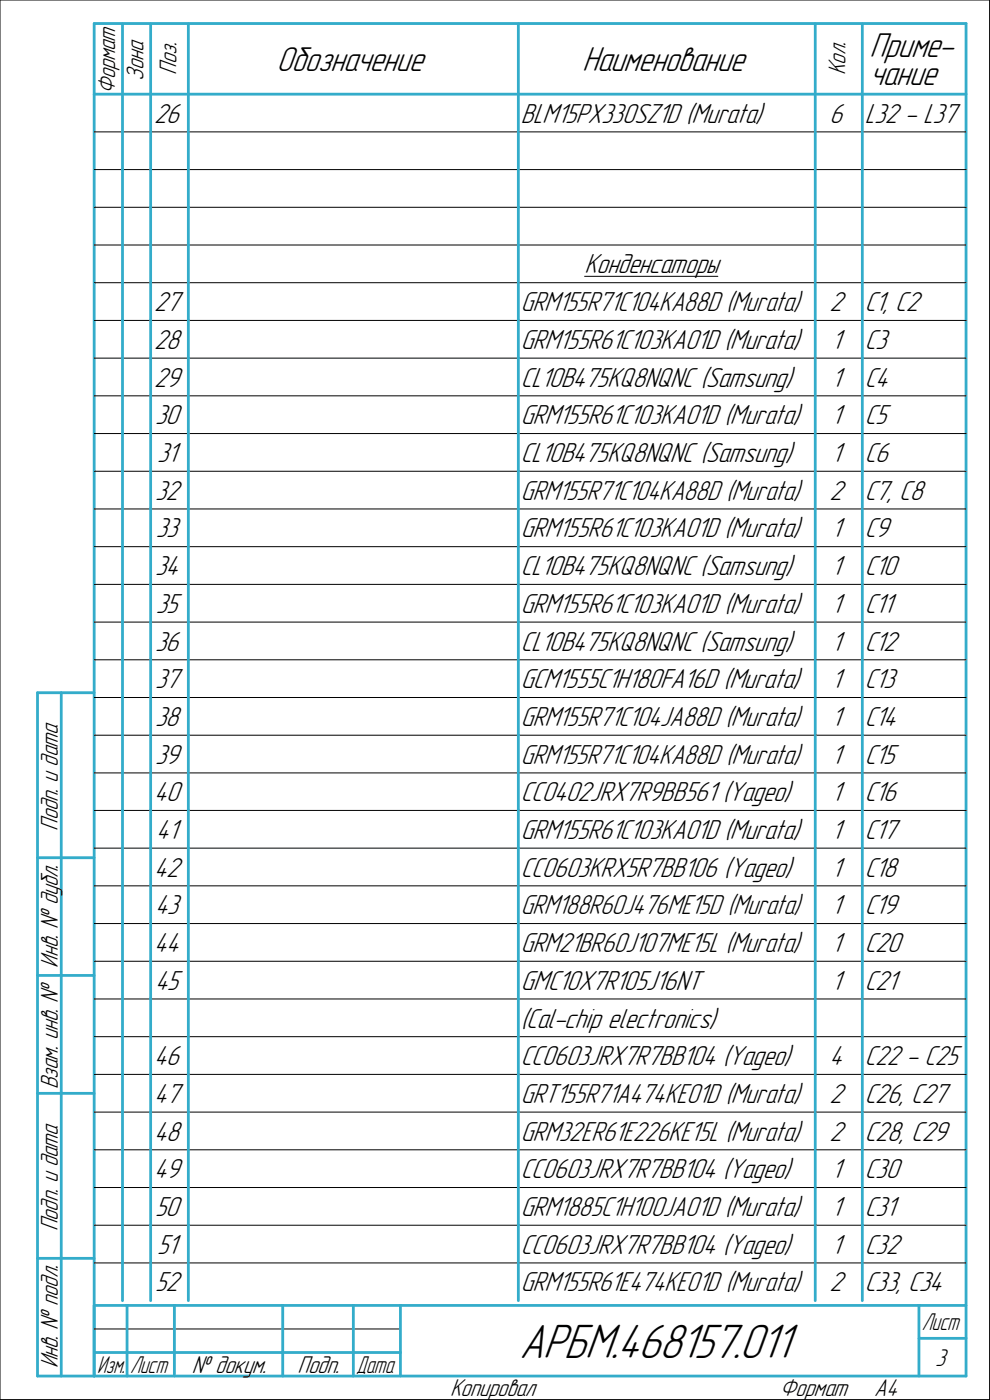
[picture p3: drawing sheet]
<svg xmlns="http://www.w3.org/2000/svg" width="210mm" height="297mm" viewBox="0 0 210 297" stroke-linecap="round" stroke-linejoin="round" font-family="sans-serif">
<defs><g id="words">
<text font-size="10.9" x="110.2" y="288">АРБМ.468157.011</text>
<g font-size="7.8">
<text x="58.7" y="15">Обозначение</text>
<text x="123.5" y="15">Наименование</text>
<text x="184.5" y="12.1">Приме-</text>
<text x="184.5" y="18">чание</text>
</g>
<g font-size="6.2">
<text x="32.7" y="26">26</text>
<text x="110.5" y="26">BLM15PX330SZ1D (Murata)</text>
<text x="176" y="26">6</text>
<text x="183.5" y="26">L32 - L37</text>
<text x="124" y="58">Конденсаторы</text>
<text x="32.7" y="66">27</text>
<text x="110.5" y="66">GRM155R71C104KA88D (Murata)</text>
<text x="176" y="66">2</text>
<text x="183.5" y="66">C1, C2</text>
<text x="32.7" y="74">28</text>
<text x="110.5" y="74">GRM155R61C103KA01D (Murata)</text>
<text x="176.4" y="74">1</text>
<text x="183.5" y="74">C3</text>
<text x="32.7" y="82">29</text>
<text x="110.5" y="82">CL10B475KQ8NQNC (Samsung)</text>
<text x="176.4" y="82">1</text>
<text x="183.5" y="82">С4</text>
<text x="32.9" y="90">30</text>
<text x="110.5" y="90">GRM155R61C103KA01D (Murata)</text>
<text x="176.4" y="90">1</text>
<text x="183.5" y="90">С5</text>
<text x="33.3" y="98">31</text>
<text x="110.5" y="98">CL10B475KQ8NQNC (Samsung)</text>
<text x="176.4" y="98">1</text>
<text x="183.5" y="98">С6</text>
<text x="32.9" y="106">32</text>
<text x="110.5" y="106">GRM155R71C104KA88D (Murata)</text>
<text x="176" y="106">2</text>
<text x="183.5" y="106">C7, C8</text>
<text x="33" y="114">33</text>
<text x="110.5" y="114">GRM155R61C103KA01D (Murata)</text>
<text x="176.4" y="114">1</text>
<text x="183.5" y="114">С9</text>
<text x="32.9" y="122">34</text>
<text x="110.5" y="122">CL10B475KQ8NQNC (Samsung)</text>
<text x="176.4" y="122">1</text>
<text x="183.5" y="122">C10</text>
<text x="33" y="130">35</text>
<text x="110.5" y="130">GRM155R61C103KA01D (Murata)</text>
<text x="176.4" y="130">1</text>
<text x="183.5" y="130">C11</text>
<text x="32.9" y="138">36</text>
<text x="110.5" y="138">CL10B475KQ8NQNC (Samsung)</text>
<text x="176.4" y="138">1</text>
<text x="183.5" y="138">C12</text>
<text x="32.9" y="146">37</text>
<text x="110.5" y="146">GCM1555C1H180FA16D (Murata)</text>
<text x="176.4" y="146">1</text>
<text x="183.5" y="146">C13</text>
<text x="32.9" y="154">38</text>
<text x="110.5" y="154">GRM155R71C104JA88D (Murata)</text>
<text x="176.4" y="154">1</text>
<text x="183.5" y="154">C14</text>
<text x="32.9" y="162">39</text>
<text x="110.5" y="162">GRM155R71C104KA88D (Murata)</text>
<text x="176.4" y="162">1</text>
<text x="183.5" y="162">C15</text>
<text x="32.7" y="170">40</text>
<text x="110.5" y="170">CC0402JRX7R9BB561 (Yageo)</text>
<text x="176.4" y="170">1</text>
<text x="183.5" y="170">C16</text>
<text x="33.2" y="178">41</text>
<text x="110.5" y="178">GRM155R61C103KA01D (Murata)</text>
<text x="176.4" y="178">1</text>
<text x="183.5" y="178">C17</text>
<text x="32.7" y="186">42</text>
<text x="110.5" y="186">CC0603KRX5R7BB106 (Yageo)</text>
<text x="176.4" y="186">1</text>
<text x="183.5" y="186">C18</text>
<text x="32.9" y="194">43</text>
<text x="110.5" y="194">GRM188R60J476ME15D (Murata)</text>
<text x="176.4" y="194">1</text>
<text x="183.5" y="194">C19</text>
<text x="32.7" y="202">44</text>
<text x="110.5" y="202">GRM21BR60J107ME15L (Murata)</text>
<text x="176.4" y="202">1</text>
<text x="183.5" y="202">C20</text>
<text x="32.9" y="210">45</text>
<text x="110.5" y="210">GMC10X7R105J16NT</text>
<text x="176.4" y="210">1</text>
<text x="183.5" y="210">C21</text>
<text x="110.5" y="218">(Cal-chip electronics)</text>
<text x="32.7" y="226">46</text>
<text x="110.5" y="226">CC0603JRX7R7BB104 (Yageo)</text>
<text x="176" y="226">4</text>
<text x="183.5" y="226">C22 - C25</text>
<text x="32.7" y="234">47</text>
<text x="110.5" y="234">GRT155R71A474KE01D (Murata)</text>
<text x="176" y="234">2</text>
<text x="183.5" y="234">C26, C27</text>
<text x="32.7" y="242">48</text>
<text x="110.5" y="242">GRM32ER61E226KE15L (Murata)</text>
<text x="176" y="242">2</text>
<text x="183.5" y="242">C28, C29</text>
<text x="32.7" y="250">49</text>
<text x="110.5" y="250">CC0603JRX7R7BB104 (Yageo)</text>
<text x="176.4" y="250">1</text>
<text x="183.5" y="250">C30</text>
<text x="32.9" y="258">50</text>
<text x="110.5" y="258">GRM1885C1H100JA01D (Murata)</text>
<text x="176.4" y="258">1</text>
<text x="183.5" y="258">С31</text>
<text x="33.3" y="266">51</text>
<text x="110.5" y="266">CC0603JRX7R7BB104 (Yageo)</text>
<text x="176.4" y="266">1</text>
<text x="183.5" y="266">C32</text>
<text x="32.9" y="274">52</text>
<text x="110.5" y="274">GRM155R61E474KE01D (Murata)</text>
<text x="176" y="274">2</text>
<text x="183.5" y="274">C33, C34</text>
</g>
<g font-size="5.5">
<text x="30.4" y="17.2" transform="rotate(-90 30.4 17.2)">Зона</text>
<text x="37.4" y="15.9" transform="rotate(-90 37.4 15.9)">Поз.</text>
<text x="179.4" y="15.9" transform="rotate(-90 179.4 15.9)">Кол.</text>
<text x="24.4" y="20" transform="rotate(-90 24.4 20)">Формат</text>
<text x="12.3" y="176.2" transform="rotate(-90 12.3 176.2)">Подп. и дата</text>
<text x="12.3" y="205.3" transform="rotate(-90 12.3 205.3)">Инв. № дубл.</text>
<text x="12.3" y="231.1" transform="rotate(-90 12.3 231.1)">Взам. инв. №</text>
<text x="12.3" y="261.2" transform="rotate(-90 12.3 261.2)">Подп. и дата</text>
<text x="12.3" y="290.3" transform="rotate(-90 12.3 290.3)">Инв. № подл.</text>
<text x="40.7" y="291.3">№ докум.</text>
<text x="63.1" y="291.3">Подп.</text>
<text x="198.4" y="289.8">3</text>
<text x="95.5" y="296.3">Копировал</text>
<text x="165.5" y="296.3">Формат</text>
<text x="185.5" y="296.3">A4</text>
</g>
<g font-size="5.4">
<text x="195.6" y="282.3">Лист</text>
<text x="20.6" y="291.3">Изм.</text>
<text x="27.6" y="291.3">Лист</text>
<text x="75.6" y="291.3">Дата</text>
</g>
</g></defs>
<g fill="none" stroke="#000" stroke-width=".21">
<path d="M0 0h210zM0 0v297zM210 0v297zM20 28h6zM20 36h6zM26 28h6zM26 36h6zM32 28h8zM32 36h8zM40 28h70zM40 36h70zM110 28h63z"/>
<path d="M110 36h63zM173 28h10zM173 36h10zM183 28h22zM183 36h22zM20 44h6zM20 52h6zM20 60h6zM26 44h6zM26 52h6zM26 60h6zM32 44h8z"/>
<path d="M32 52h8zM32 60h8zM40 44h70zM40 52h70zM40 60h70zM110 44h63zM110 52h63zM110 60h63zM124 58.6h28.3zM173 44h10zM173 52h10zM173 60h10z"/>
<path d="M183 44h22zM183 52h22zM183 60h22zM20 68h6zM20 76h6zM26 68h6zM26 76h6zM32 68h8zM32 76h8zM40 68h70zM40 76h70zM110 68h63z"/>
<path d="M110 76h63zM173 68h10zM173 76h10zM183 68h22zM183 76h22zM20 84h6zM20 92h6zM20 100h6zM26 84h6zM26 92h6zM26 100h6zM32 84h8z"/>
<path d="M32 92h8zM32 100h8zM40 84h70zM40 92h70zM40 100h70zM110 84h63zM110 92h63zM110 100h63zM173 84h10zM173 92h10zM173 100h10zM183 84h22z"/>
<path d="M183 92h22zM183 100h22zM20 108h6zM20 116h6zM26 108h6zM26 116h6zM32 108h8zM32 116h8zM40 108h70zM40 116h70zM110 108h63zM110 116h63z"/>
<path d="M173 108h10zM173 116h10zM183 108h22zM183 116h22zM20 124h6zM20 132h6zM20 140h6zM26 124h6zM26 132h6zM26 140h6zM32 124h8zM32 132h8z"/>
<path d="M32 140h8zM40 124h70zM40 132h70zM40 140h70zM110 124h63zM110 132h63zM110 140h63zM173 124h10zM173 132h10zM173 140h10zM183 124h22zM183 132h22z"/>
<path d="M183 140h22zM20 148h6zM20 156h6zM26 148h6zM26 156h6zM32 148h8zM32 156h8zM40 148h70zM40 156h70zM110 148h63zM110 156h63zM173 148h10z"/>
<path d="M173 156h10zM183 148h22zM183 156h22zM20 164h6zM20 172h6zM20 180h6zM26 164h6zM26 172h6zM26 180h6zM32 164h8zM32 172h8zM32 180h8z"/>
<path d="M40 164h70zM40 172h70zM40 180h70zM110 164h63zM110 172h63zM110 180h63zM173 164h10zM173 172h10zM173 180h10zM183 164h22zM183 172h22zM183 180h22z"/>
<path d="M20 188h6zM20 196h6zM26 188h6zM26 196h6zM32 188h8zM32 196h8zM40 188h70zM40 196h70zM110 188h63zM110 196h63zM173 188h10zM173 196h10z"/>
<path d="M183 188h22zM183 196h22zM20 204h6zM20 212h6zM20 220h6zM26 204h6zM26 212h6zM26 220h6zM32 204h8zM32 212h8zM32 220h8zM40 204h70z"/>
<path d="M40 212h70zM40 220h70zM110 204h63zM110 212h63zM110 220h63zM173 204h10zM173 212h10zM173 220h10zM183 204h22zM183 212h22zM183 220h22zM20 228h6z"/>
<path d="M20 236h6zM26 228h6zM26 236h6zM32 228h8zM32 236h8zM40 228h70zM40 236h70zM110 228h63zM110 236h63zM173 228h10zM173 236h10zM183 228h22z"/>
<path d="M183 236h22zM20 244h6zM20 252h6zM20 260h6zM26 244h6zM26 252h6zM26 260h6zM32 244h8zM32 252h8zM32 260h8zM40 244h70zM40 252h70z"/>
<path d="M40 260h70zM110 244h63zM110 252h63zM110 260h63zM173 244h10zM173 252h10zM173 260h10zM183 244h22zM183 252h22zM183 260h22zM20 268h6zM26 268h6z"/>
<path d="M32 268h8zM40 268h70zM110 268h63zM173 268h10zM183 268h22zM0 297h210zM20 282h65z"/>
</g>
<g fill="none" stroke="#33acca" stroke-width=".59">
<path d="M20 5h185zM20 5v287zM20 20h185zM26 20v8zM26 5v15zM32 20v8zM32 5v15zM40 20v8zM40 5v15zM110 20v8zM110 5v15zM173 20v8z"/>
<path d="M173 5v15zM183 20v8zM183 5v15zM205 5v287zM26 28v8zM26 36v8zM32 28v8zM32 36v8zM40 28v8zM40 36v8zM110 28v8zM110 36v8z"/>
<path d="M173 28v8zM173 36v8zM183 28v8zM183 36v8zM26 44v8zM26 52v8zM26 60v8zM32 44v8zM32 52v8zM32 60v8zM40 44v8zM40 52v8z"/>
<path d="M40 60v8zM110 44v8zM110 52v8zM110 60v8zM173 44v8zM173 52v8zM173 60v8zM183 44v8zM183 52v8zM183 60v8zM26 68v8zM26 76v8z"/>
<path d="M32 68v8zM32 76v8zM40 68v8zM40 76v8zM110 68v8zM110 76v8zM173 68v8zM173 76v8zM183 68v8zM183 76v8zM26 84v8zM26 92v8z"/>
<path d="M26 100v8zM32 84v8zM32 92v8zM32 100v8zM40 84v8zM40 92v8zM40 100v8zM110 84v8zM110 92v8zM110 100v8zM173 84v8zM173 92v8z"/>
<path d="M173 100v8zM183 84v8zM183 92v8zM183 100v8zM26 108v8zM26 116v8zM32 108v8zM32 116v8zM40 108v8zM40 116v8zM110 108v8zM110 116v8z"/>
<path d="M173 108v8zM173 116v8zM183 108v8zM183 116v8zM26 124v8zM26 132v8zM26 140v8zM32 124v8zM32 132v8zM32 140v8zM40 124v8zM40 132v8z"/>
<path d="M40 140v8zM110 124v8zM110 132v8zM110 140v8zM173 124v8zM173 132v8zM173 140v8zM183 124v8zM183 132v8zM183 140v8zM8 147v145zM8 147h12z"/>
<path d="M13 147v145zM26 148v8zM26 156v8zM32 148v8zM32 156v8zM40 148v8zM40 156v8zM110 148v8zM110 156v8zM173 148v8zM173 156v8zM183 148v8z"/>
<path d="M183 156v8zM26 164v8zM26 172v8zM26 180v8zM32 164v8zM32 172v8zM32 180v8zM40 164v8zM40 172v8zM40 180v8zM110 164v8zM110 172v8z"/>
<path d="M110 180v8zM173 164v8zM173 172v8zM173 180v8zM183 164v8zM183 172v8zM183 180v8zM8 182h12zM26 188v8zM26 196v8zM32 188v8zM32 196v8z"/>
<path d="M40 188v8zM40 196v8zM110 188v8zM110 196v8zM173 188v8zM173 196v8zM183 188v8zM183 196v8zM8 207h12zM26 204v8zM26 212v8zM26 220v8z"/>
<path d="M32 204v8zM32 212v8zM32 220v8zM40 204v8zM40 212v8zM40 220v8zM110 204v8zM110 212v8zM110 220v8zM173 204v8zM173 212v8zM173 220v8z"/>
<path d="M183 204v8zM183 212v8zM183 220v8zM8 232h12zM26 228v8zM26 236v8zM32 228v8zM32 236v8zM40 228v8zM40 236v8zM110 228v8zM110 236v8z"/>
<path d="M173 228v8zM173 236v8zM183 228v8zM183 236v8zM26 244v8zM26 252v8zM26 260v8zM32 244v8zM32 252v8zM32 260v8zM40 244v8zM40 252v8z"/>
<path d="M40 260v8zM110 244v8zM110 252v8zM110 260v8zM173 244v8zM173 252v8zM173 260v8zM183 244v8zM183 252v8zM183 260v8zM8 267h12zM20 277h185z"/>
<path d="M20 277v15zM26 268v8zM27 277v15zM32 268v8zM37 277v15zM40 268v8zM60 277v15zM75 277v15zM85 277v15zM110 268v8zM173 268v8zM183 268v8z"/>
<path d="M195 277v15zM8 292h12zM20 292h185zM20 287h7zM27 287h10zM37 287h23zM60 287h15zM75 287h10zM195 284h10z"/>
</g>
<use href="#words"/>
</svg>
